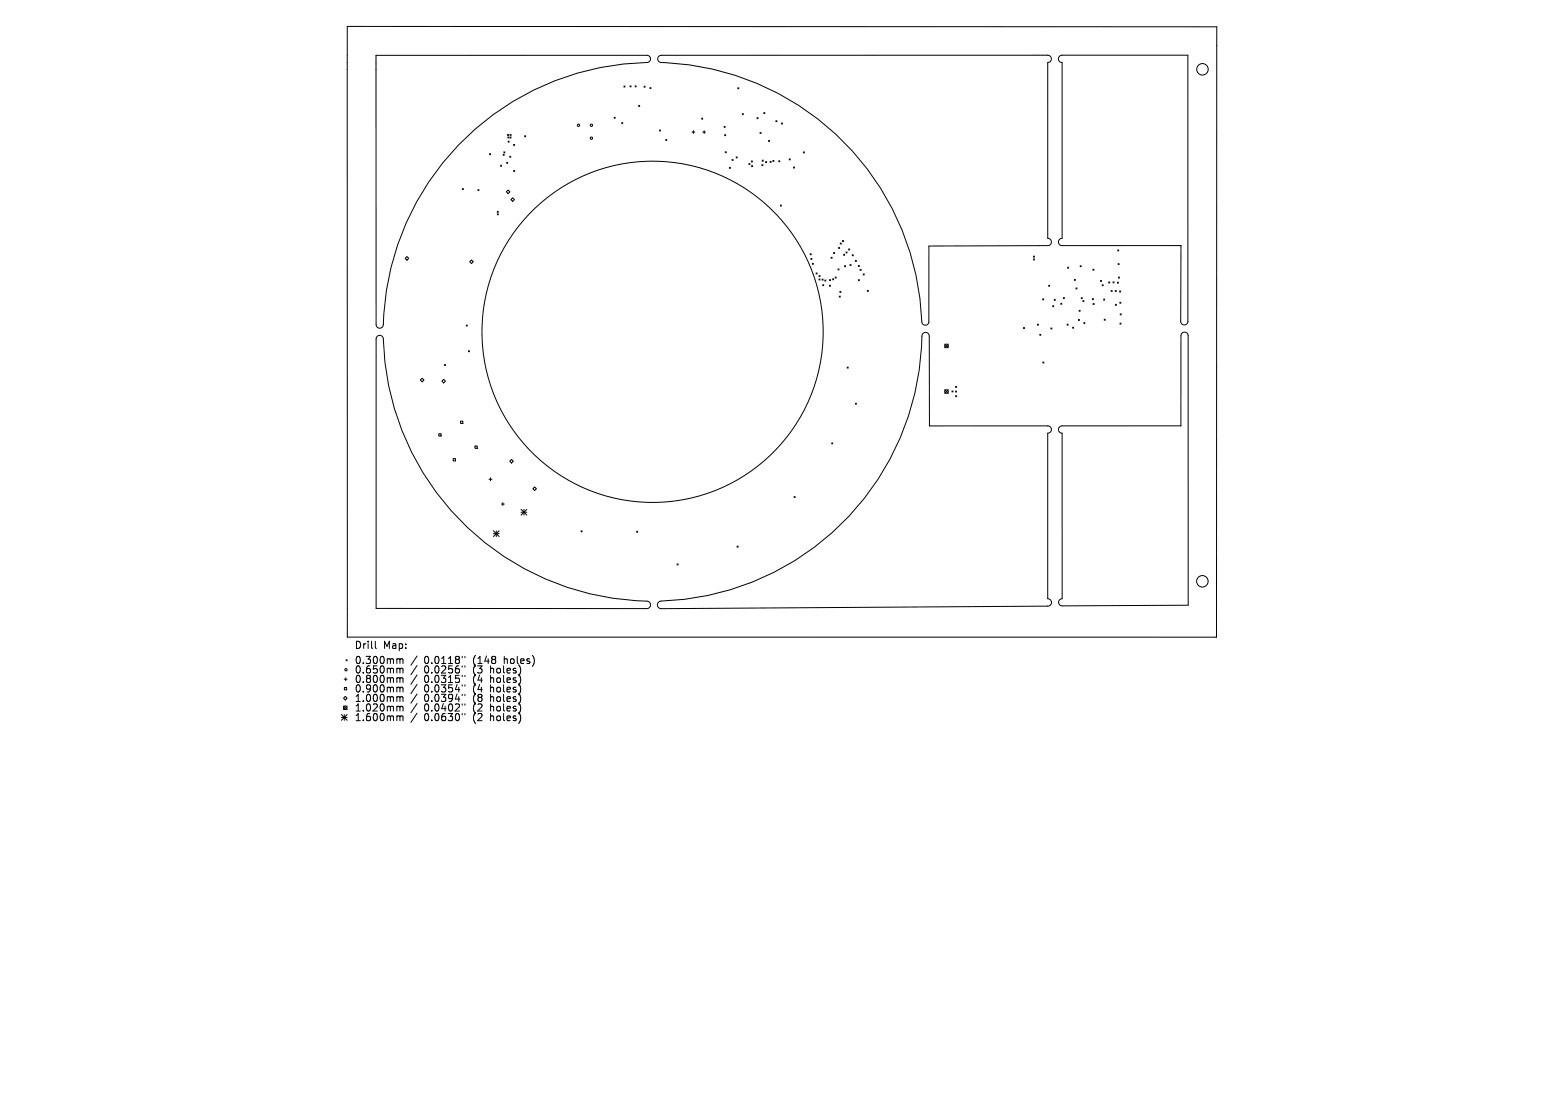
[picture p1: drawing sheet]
<svg xmlns="http://www.w3.org/2000/svg" width="297mm" height="210mm" viewBox="0 0 297 210" stroke-linecap="round" stroke-linejoin="round" font-family="sans-serif">
<defs><g id="words">
<g font-size="1.9">
<text x="67.3" y="123.4">Drill</text>
<text x="72.7" y="123.4">Map:</text>
<text x="67.3" y="126.3">0.300mm</text>
<text x="67.3" y="128.1">0.650mm</text>
<text x="67.3" y="129.9">0.800mm</text>
<text x="67.3" y="131.7">0.900mm</text>
<text x="80.5" y="126.3">0.0118&quot;</text>
<text x="80.5" y="128.1">0.0256&quot;</text>
<text x="80.5" y="129.9">0.0315&quot;</text>
<text x="80.5" y="131.7">0.0354&quot;</text>
<text x="89.9" y="126.3">(148</text>
<text x="89.9" y="128.1">(3</text>
<text x="89.9" y="129.9">(4</text>
<text x="89.9" y="131.7">(4</text>
<text x="93.3" y="128.1">holes)</text>
<text x="93.3" y="129.9">holes)</text>
<text x="93.3" y="131.7">holes)</text>
<text x="95.9" y="126.3">holes)</text>
<text x="67.3" y="133.5">1.000mm</text>
<text x="67.3" y="135.3">1.020mm</text>
<text x="67.3" y="137.1">1.600mm</text>
<text x="80.5" y="133.5">0.0394&quot;</text>
<text x="80.5" y="135.3">0.0402&quot;</text>
<text x="80.5" y="137.1">0.0630&quot;</text>
<text x="89.9" y="133.5">(8</text>
<text x="89.9" y="135.3">(2</text>
<text x="89.9" y="137.1">(2</text>
<text x="93.3" y="133.5">holes)</text>
<text x="93.3" y="135.3">holes)</text>
<text x="93.3" y="137.1">holes)</text>
</g>
</g></defs>
<g fill="none" stroke="#000" stroke-width=".19">
<path d="M65.9 5l165.2 .1-.1 115.9h-165zM71.4 10.5h51.5a.68 .68 0 0 1 .6 .7 .68 .68 0 0 1-.6 .7 51.4 51.4 0 0 0-50.2 50.1 .68 .68 0 0 1-.8 .3 .68 .68 0 0 1-.5-.7zM118.5 16.3l.2 .2M118.7 16.3l-.2 .2M119.6 16.3l.2 .2M119.8 16.3l-.2 .2M120.6 16.3l.2 .2M120.8 16.3l-.2 .2M122.3 16.4l.2 .2M122.5 16.4l-.2 .2M123.4 16.6l.2 .2M123.6 16.6l-.2 .2"/>
<path d="M125.1 10.7l.5-.2h73.4a.69 .69 0 0 1 .7 .7 .69 .69 0 0 1-.7 .7v33.4a.69 .69 0 0 1 .7 .6 .69 .69 0 0 1-.7 .7l-22.6 .1v14.5a.67 .67 0 0 1-.7 .6 .67 .67 0 0 1-.6-.7 51.4 51.4 0 0 0-49.9-49.3 .68 .68 0 0 1-.1-1.1zM140.1 16.7l.2 .2M140.3 16.7l-.2 .2M201.2 10.7l.5-.2h23.9v50.5a.68 .68 0 0 1-.7 .7 .68 .68 0 0 1-.7-.7l.1-14.4h-22.6a.69 .69 0 0 1-.7-.7 .69 .69 0 0 1 .7-.6v-33.4a.69 .69 0 0 1-.6-.5 .69 .69 0 0 1 .1-.7zM87.8 35.8l.2 .2M88 35.8l-.2 .2M90.8 36l.2 .2M91 36l-.2 .2M93 29.2l.2 .2M93.2 29.2l-.2 .2M95.1 31.4l.2 .2M95.3 31.4l-.2 .2"/>
<path d="M95.5 29.3l.2 .2M95.7 28.8l.2 .2M95.7 29.3l-.2 .2M95.9 28.8l-.2 .2M96.2 36.4l.3-.3 .3 .3-.3 .4zM96.2 30.8l.2 .2M96.4 25.5l.2 .2M96.4 30.8l-.2 .2M96.4 26l.2 .2M96.5 26.8l.2 .2M96.6 25.5l-.2 .2M96.6 26l-.2 .2"/>
<path d="M96.7 26.8l-.2 .2M96.8 29.7l.2 .2M96.9 25.5l.2 .2M96.9 26l.2 .2M97 29.7l-.2 .2M97 37.9l.4-.3 .3 .3-.3 .3zM97.1 25.5l-.2 .2M97.1 26l-.2 .2M97.5 27.4l.2 .2M97.5 32.4l.2 .2M97.7 27.4l-.2 .2M97.7 32.4l-.2 .2"/>
<path d="M99.6 25.8l.2 .2M99.8 25.8l-.2 .2M116.6 22.3l.2 .2M116.8 22.3l-.2 .2M118.1 23.3l.2 .2M118.3 23.3l-.2 .2M121.3 20l.2 .2M121.5 20l-.2 .2M125.2 24.7l.2 .2M125.4 24.7l-.2 .2M126.4 26.5l.2 .2M126.6 26.5l-.2 .2"/>
<path d="M131.4 25.1h.5M131.7 24.8v.6M133.2 22.4l.3 .2M133.4 25.1h.6M133.5 22.4l-.3 .2M133.7 24.8v.6M137.5 24l.2 .2M137.6 25.6l.2 .2M137.7 24l-.2 .2M137.7 28.8l.2 .2M137.8 25.6l-.2 .2M137.9 28.8l-.2 .2"/>
<path d="M138.5 31.8l.2 .2M138.7 31.8l-.2 .2M139 30.3l.2 .2M139.2 30.3l-.2 .2M139.8 29.8l.2 .2M140 29.8l-.2 .2M141 21.6l.2 .2M141.2 21.6l-.2 .2M142.2 31.1l.2 .2M142.4 31.1l-.2 .2M142.7 30.6l.2 .2M142.7 31.4l.2 .2"/>
<path d="M142.9 30.6l-.2 .2M142.9 31.4l-.2 .2M143.8 22.3l.2 .2M144 22.3l-.2 .2M144.3 25.2l.2 .2M144.5 25.2l-.2 .2M144.7 31.3l.2 .2M144.7 30.4l.2 .2M144.9 31.3l-.2 .2M144.9 30.4l-.2 .2M145 21.4l.3 .2M145.3 21.4l-.3 .2"/>
<path d="M145.4 30.7l.2 .2M145.6 30.7l-.2 .2M145.9 26.7l.3 .2M146.2 26.7l-.3 .2M146.2 30.6l.2 .2M146.4 30.6l-.2 .2M146.8 30.5l.2 .2M147 30.5l-.2 .2M147.3 22.9l.2 .2M147.5 22.9l-.2 .2M147.9 30.5l.2 .2M148.1 30.5l-.2 .2"/>
<path d="M148.2 38.9l.2 .2M148.4 38.9l-.2 .2M148.4 23.3l.2 .3M148.6 23.3l-.2 .3M149.9 30.2l.2 .2M150.1 30.2l-.2 .2M150.7 31.7l.2 .2M150.9 31.7l-.2 .2M152.5 28.8l.3 .2M152.8 28.8l-.3 .2M76.9 49.1l.4-.4 .3 .4-.3 .3zM89.5 49.4l.4 .3-.4 .3-.3-.3z"/>
<path d="M94.4 40.1l.2 .2M94.4 40.6l.2 .2M94.6 40.1l-.2 .2M94.6 40.6l-.2 .2M153.8 48.2l.2 .2M154 49.1l.2 .2M154 48.2l-.2 .2M154.2 49.1l-.2 .2M154.3 50l.2 .2M154.5 50l-.2 .2M155 51.8l.2 .2M155.2 51.8l-.2 .2"/>
<path d="M155.5 53l.2 .2M155.5 52.3l.2 .2M155.7 53l-.2 .2M155.7 52.3l-.2 .2M156.1 53l.2 .2M156.2 54.1l.2 .2M156.3 53l-.2 .2M156.4 54.1l-.2 .2M156.6 53.2l.2 .2M156.8 53.2l-.2 .2M157.5 54.2l.2 .2M157.5 53.1l.2 .2"/>
<path d="M157.7 54.2l-.2 .2M157.7 53.1l-.2 .2M157.8 48.8l.2 .2M158 48.8l-.2 .2M158.1 52.9l.2 .2M158.3 47.9l.2 .2M158.3 52.9l-.2 .2M158.5 47.9l-.2 .2M158.6 52.6l.2 .2M158.8 52.6l-.2 .2M159.1 51.1l.2 .2M159.3 47l.2 .2"/>
<path d="M159.3 51.1l-.2 .2M159.4 56.2l.2 .2M159.5 47l-.2 .2M159.5 55.3l.2 .2M159.6 46.1l.2 .2M159.6 56.2l-.2 .2M159.7 55.3l-.2 .2M159.8 46.1l-.2 .2M160 45.7l.2 .2M160.2 45.7l-.2 .2M160.2 48.3l.2 .2M160.4 50.5l.2 .2"/>
<path d="M160.4 48.3l-.2 .2M160.6 50.5l-.2 .2M160.7 47.8l.2 .2M160.9 47.8l-.2 .2M161.2 47.3l.2 .2M161.4 47.3l-.2 .2M161.4 50.2l.2 .2M161.6 50.2l-.2 .2M161.8 48.4l.2 .2M162 48.4l-.2 .2M162.4 49.5l.2 .2M162.6 49.5l-.2 .2"/>
<path d="M163 50.4l.2 .2M163 53.1l.2 .2M163.2 50.4l-.2 .2M163.2 53.1l-.2 .2M163.3 51.1l.2 .2M163.5 51.1l-.2 .2M163.9 52l.2 .2M164.1 52l-.2 .2M164.7 55.1l.2 .2M164.9 55.1l-.2 .2M196.2 49.2l.2 .2M196.2 48.6l.2 .2"/>
<path d="M196.4 49.2l-.2 .2M196.4 48.6l-.2 .2M198 56.7l.2 .2M198.2 56.7l-.2 .2M199.1 54.2l.2 .2M199.3 54.2l-.2 .2M199.9 58l.2 .2M200.1 58l-.2 .2M200.2 56.8l.2 .2M200.4 56.8l-.2 .2M201.4 57.6l.2 .2M201.6 57.6l-.2 .2"/>
<path d="M201.9 56.5l.2 .2M202.1 56.5l-.2 .2M202.7 50.7l.2 .2M202.9 50.7l-.2 .2M204 53l.2 .2M204.2 53l-.2 .2M204.3 54.7l.2 .2M204.5 54.7l-.2 .2M204.9 58.9l.2 .2M205.1 50.5l.2 .2M205.1 58.9l-.2 .2M205.3 56.5l.2 .2"/>
<path d="M205.3 50.5l-.2 .2M205.5 56.5l-.2 .2M205.6 57.1l.2 .2M205.8 57.1l-.2 .2M207.4 56.7l.2 .2M207.5 51.1l.2 .2M207.6 57.6l.2 .2M207.6 56.7l-.2 .2M207.7 51.1l-.2 .2M207.8 57.6l-.2 .2M209 53.3l.2 .2M209.2 53.3l-.2 .2"/>
<path d="M209.3 54.1l.2 .2M209.5 54.1l-.2 .2M209.6 56.8l.2 .2M209.8 56.8l-.2 .2M210.5 53.5l.2 .2M210.7 53.5l-.2 .2M211 55.1l.2 .3M211.2 55.1l-.2 .3M211.4 53.5l.2 .2M211.6 53.5l-.2 .2M211.8 55.1l.2 .3M211.8 57.8l.2 .2"/>
<path d="M212 55.1l-.2 .3M212 57.8l-.2 .2M212.2 53.6l.2 .2M212.2 47.5l.3 .2M212.3 50.1l.2 .2M212.4 52.6l.2 .2M212.4 53.6l-.2 .2M212.5 47.5l-.3 .2M212.5 50.1l-.2 .2M212.6 52.6l-.2 .2M212.6 55.3l.2 .2M212.7 57.4l.2 .2"/>
<path d="M212.7 59.6l.2 .2M212.8 55.3l-.2 .2M212.9 57.4l-.2 .2M212.9 59.6l-.2 .2M71.6 63.9a.68 .68 0 0 1 .8-.2 .68 .68 0 0 1 .4 .7 51.4 51.4 0 0 0 50.4 49.8 .71 .71 0 0 1 .3 .8 .71 .71 0 0 1-.7 .6l-51.4-.1v-51.1zM79.8 72.2l.4-.4 .3 .4-.3 .3zM83.9 72.4l.4-.4 .3 .4-.3 .3zM84.4 69.2l.2 .2M84.6 69.2l-.2 .2M87.5 80h.4v.4h-.4zM88.5 61.7l.2 .2M88.7 61.7l-.2 .2"/>
<path d="M88.9 66.6l.3 .2M89.2 66.6l-.3 .2M160.9 69.7l.2 .2M161.1 69.7l-.2 .2M162.4 76.5l.2 .3M162.6 76.5l-.2 .3M175.3 63.3a.7 .7 0 0 1 .7-.1 .7 .7 0 0 1 .5 .6v17.1h22.5a.69 .69 0 0 1 .7 .7 .69 .69 0 0 1-.7 .7v31.4a.7 .7 0 0 1 .7 .7 .7 .7 0 0 1-.7 .7l-73.5 .5a.72 .72 0 0 1-.7-.7 .72 .72 0 0 1 .7-.8 51.4 51.4 0 0 0 49.7-50.6zM179.4 65.3l.7 .7M179.4 74l.7 .7M180.1 65.3l-.7 .7M180.1 74l-.7 .7M180.8 74.2l.2 .2"/>
<path d="M181 74.2l-.2 .2M181.4 74.3l.2 .2M181.5 73.4l.2 .2M181.5 75.1l.2 .2M181.6 74.3l-.2 .2M181.7 73.4l-.2 .2M181.7 75.1l-.2 .2M194.4 62.2l.2 .2M194.6 62.2l-.2 .2M197 61.6l.2 .2M197.2 61.6l-.2 .2M197.5 63.5l.2 .2"/>
<path d="M197.7 63.5l-.2 .2M198 68.7l.2 .2M198.2 68.7l-.2 .2M199.6 62.3l.2 .2M199.8 62.3l-.2 .2M202.6 61.5l.2 .2M202.8 61.5l-.2 .2M203.7 62.1l.2 .2M203.9 62.1l-.2 .2M204.8 60.7l.2 .2M205 60.7l-.2 .2M205.8 61.3l.2 .2"/>
<path d="M206 61.3l-.2 .2M209.7 60.6l.2 .2M209.9 60.6l-.2 .2M212.7 61.3l.2 .2M212.9 61.3l-.2 .2M83.3 82.4h.5v.4h-.5zM86.1 87.1h.4v.4h-.4zM90.2 84.7h.4v.4h-.4zM92.9 91h.5M93.1 90.7v.6M95.2 95.7h.6M95.5 95.4v.6"/>
<path d="M96.8 87.6l.3-.4 .4 .4-.4 .3zM98.9 96.7l1.1 1.1M98.9 97.3h1.1M99.5 96.7v1.1M100 96.7l-1.1 1.1M101.2 92.8l.3-.3 .4 .3-.4 .3zM150.8 94.3l.2 .2M151 94.3l-.2 .2M157.9 84.1l.2 .2M158.1 84.1l-.2 .2M201.2 81.1l.5-.2h22.5l.1-17.1a.68 .68 0 0 1 .6-.7 .68 .68 0 0 1 .7 .6v51.2l-23.9 .1a.68 .68 0 0 1-.7-.6 .68 .68 0 0 1 .7-.7v-31.4a.69 .69 0 0 1-.6-.5 .69 .69 0 0 1 .1-.7zM93.7 100.8l1.1 1.1"/>
<path d="M93.7 101.3h1.1M94.2 100.8v1.1M94.8 100.8l-1.1 1.1M110.3 100.8l.2 .2M110.5 100.8l-.2 .2M120.9 100.9l.2 .2M121.1 100.9l-.2 .2M128.6 107.1l.2 .2M128.8 107.1l-.2 .2M140 103.7l.2 .2M140.2 103.7l-.2 .2M64.8 135.7l1.1 1.1"/>
<path d="M64.8 136.2h1.1M65.2 134l.7 .7M65.2 132.6l.4-.4 .3 .4-.3 .3zM65.4 129h.5M65.4 135.7v1.1M65.4 130.6h.4v.4h-.4zM65.6 128.7v.5M65.7 125.3l.2 .2M65.9 125.3l-.2 .2M65.9 134l-.7 .7M65.9 135.7l-1.1 1.1M71.3 121.8v1.1l.2 .2"/>
<path d="M75.6 125.1l.3 .2M75.6 126.9l.3 .2M75.6 128.7l.3 .2M75.6 130.5l.3 .2M75.6 132.3l.3 .2M75.6 134.1l.3 .2M75.6 135.9l.3 .2M75.9 125.3l.2-.2h.4v.9M75.9 125.3v.7M75.9 127.1v.7M75.9 128.9v.7M75.9 130.7v.7"/>
<path d="M75.9 132.5v.7M75.9 134.3v.7M75.9 136.1v.7M75.9 127.1l.2-.2h.4v.9M75.9 128.9l.2-.2 .4 .1v.8M75.9 130.7l.2-.2 .4 .1v.8M75.9 132.5l.2-.2 .4 .1v.8M75.9 134.3l.2-.2 .4 .1v.8M75.9 136.1l.2-.2 .4 .1v.8M79.2 124.6l-1.2 1.7M79.2 126.4l-1.2 1.7M79.2 128.2l-1.2 1.7"/>
<path d="M79.2 130l-1.2 1.7M79.2 131.8l-1.2 1.7M79.2 133.6l-1.2 1.7M79.2 135.4l-1.2 1.8M87.8 124.6v.3M87.8 126.4v.3M87.8 128.2v.3M87.8 130v.3M87.8 131.8v.3M87.8 133.7v.2M87.8 135.5v.2M88.3 124.6v.3"/>
<path d="M88.3 126.4v.3M88.3 128.2v.3M88.3 130v.3M88.3 131.8v.3M88.3 133.7v.2M88.3 135.5v.2"/>
<circle cx="228.3" cy="13.2" r="1.09"/>
<circle cx="109.9" cy="23.8" r=".22"/>
<circle cx="112.3" cy="23.8" r=".22"/>
<circle cx="112.3" cy="26.2" r=".22"/>
<circle cx="123.9" cy="63" r="32.4"/>
<circle cx="179.7" cy="74.3" r=".35"/>
<circle cx="179.7" cy="65.7" r=".35"/>
<circle cx="228.3" cy="110.4" r="1.09"/>
<circle cx="65.6" cy="134.4" r=".35"/>
<circle cx="65.7" cy="127.2" r=".22"/>
</g>
<use href="#words"/>
</svg>
